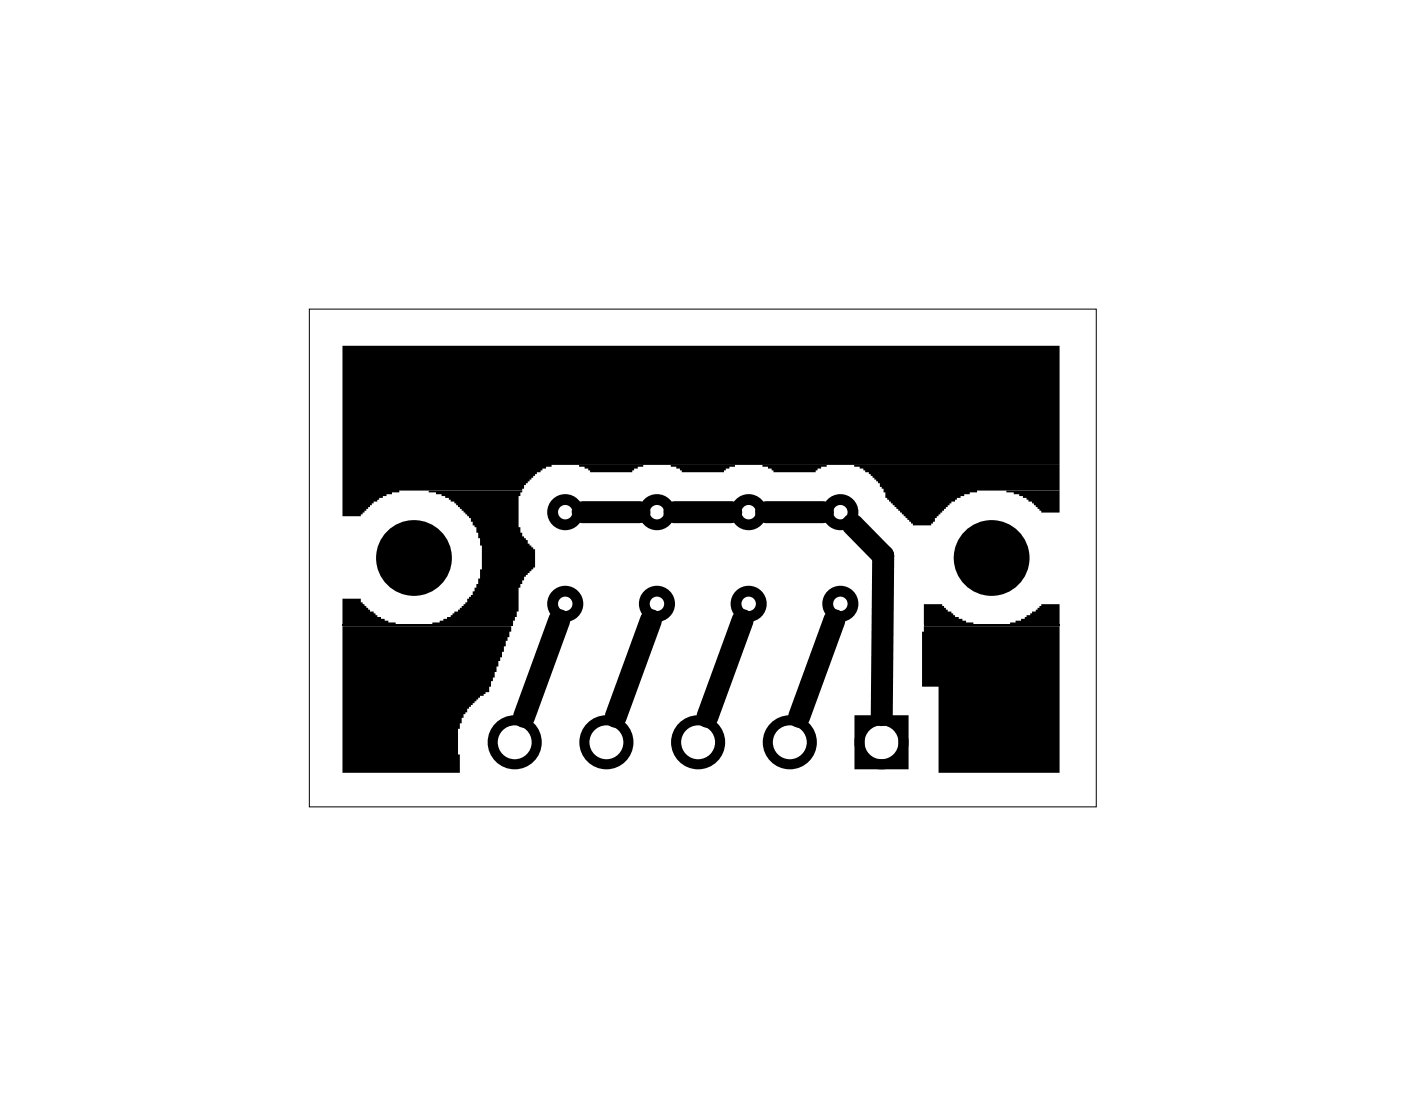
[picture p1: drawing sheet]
<svg xmlns="http://www.w3.org/2000/svg" width="39mm" height="31mm" viewBox="0 0 39 31" stroke-linecap="round" stroke-linejoin="round" font-family="sans-serif">
<path d="M8.6 8.6h21.8v13.8h-21.8z" fill="none" stroke="#000" stroke-width=".03"/>
<path d="M9.5 16.6h.5v.1l.5 .4 .5 .2h-1.5zM9.5 17.4h4.7l-.6 1.8-.3 .1-.5 .6-.1 .3v1.2h-3.2zM11.9 13.6h2.6l-.1 .1v.9l.2 .5 .2 .1v.5l-.3 .3-.1 .3v.7l-.2 .3h-2.2l.5-.2 .6-.6 .2-.7v-.7l-.3-.7-.6-.6zM16 12.9h1.8l-.2 .1-.1 .1h-1.2zM18.6 12.9h1.8l-.3 .1v.1h-1.2zM21.1 12.9h1.8l-.3 .1v.1h-1.2zM25.6 16.7h.5l.4 .4 .5 .2h-1.4zM9.5 9.6h19.8v3.3h-14l-.4 .2-.4 .5h-3.4l-.8 .3-.3 .4h-.5zM23.7 12.9h5.6v.7h-2.2l-.7 .3-.6 .7h-.5l-.8-.8-.1-.4-.3-.3zM27.9 13.6h1.4v.6h-.5l-.4-.4zM28 17.3l.4-.1 .4-.5h.5v.6zM25.6 17.4h3.7v4h-3.3v-2.4h-.5z" fill="#000"/>
<path d="M9.5 17.3h4.7M25.6 17.3h3.7" fill="none" stroke="#000" stroke-width=".05"/>
<g fill="#000">
<circle cx="11.5" cy="15.5" r="1.05"/>
<circle cx="27.3" cy="11.2" r=".95"/>
<circle cx="27.5" cy="15.5" r="1.05"/>
<circle cx="27.8" cy="19" r=".95"/>
</g>
<g fill="none" stroke="#000" stroke-width=".3">
<circle cx="15.7" cy="16.7" r=".35"/>
<circle cx="15.7" cy="14.2" r=".35"/>
<circle cx="18.2" cy="16.7" r=".35"/>
<circle cx="18.2" cy="14.2" r=".35"/>
<circle cx="20.7" cy="14.2" r=".35"/>
<circle cx="20.7" cy="16.7" r=".35"/>
<circle cx="23.3" cy="14.2" r=".35"/>
<circle cx="23.3" cy="16.7" r=".35"/>
</g>
<g fill="none" stroke="#000" stroke-width=".28">
<path d="M23.8 20h1.2v1.2h-1.2z"/>
<circle cx="14.3" cy="20.6" r=".61"/>
<circle cx="16.8" cy="20.6" r=".61"/>
<circle cx="19.3" cy="20.6" r=".61"/>
<circle cx="21.9" cy="20.6" r=".61"/>
<circle cx="24.4" cy="20.6" r=".61"/>
</g>
<path d="M15.5 17.2l-1 2.7M16.1 14.2h1.6M18 17.2l-.9 2.7M18.7 14.2h1.6M20.6 17.2l-1 2.7M21.2 14.2h1.6M23.1 17.2l-1 2.7M23.6 14.5l.9 .9-.1 4.4" fill="none" stroke="#000" stroke-width=".61"/>
</svg>
